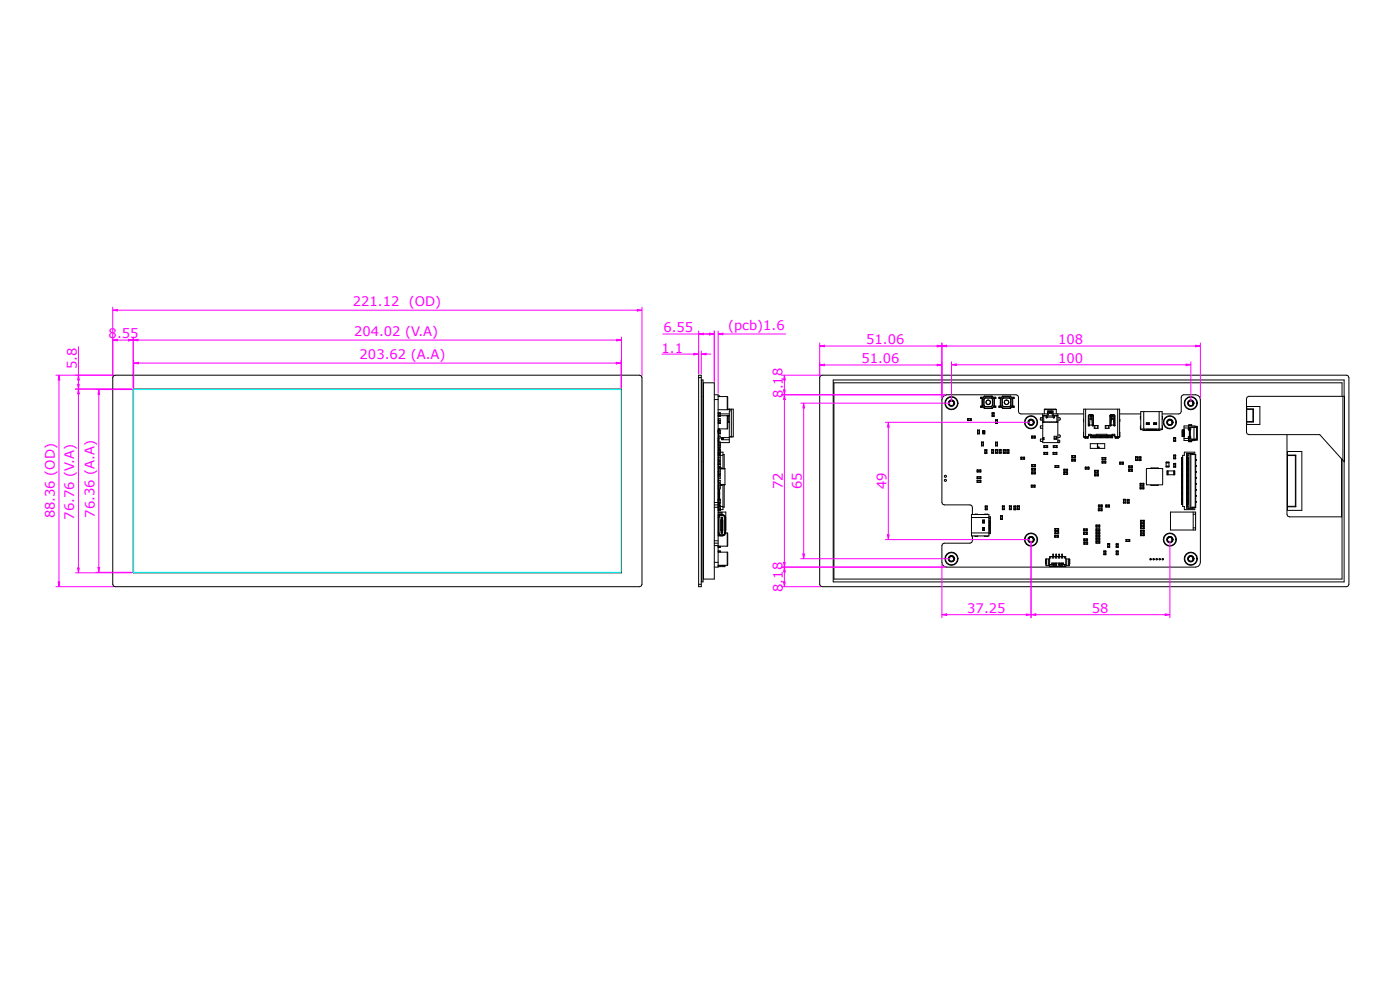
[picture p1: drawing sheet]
<svg xmlns="http://www.w3.org/2000/svg" width="297mm" height="210mm" viewBox="0 0 297 210" stroke-linecap="round" stroke-linejoin="round" font-family="sans-serif">
<defs><g id="words">
<g font-size="2.8" fill="#f0f">
<text x="74.9" y="64.9">221.12</text>
<text x="86.7" y="64.9">(OD)</text>
<text x="23" y="71.8">8.55</text>
<text x="75.1" y="71.3">204.02 (V.A)</text>
<text x="140.7" y="70.5">6.55</text>
<text x="154.4" y="70">(pcb)1.6</text>
<text x="76.3" y="76.1">203.62 (A.A)</text>
<text x="140.4" y="74.8">1.1</text>
<text x="182.7" y="77.1">51.06</text>
<text x="183.8" y="73">51.06</text>
<text x="224.5" y="73">108</text>
<text x="224.5" y="77">100</text>
<text x="16.3" y="78.3" transform="rotate(-90 16.3 78.3)">5.8</text>
<text x="166" y="84.4" transform="rotate(-90 166 84.4)">8.18</text>
<text x="166.1" y="103.8" transform="rotate(-90 166.1 103.8)">72</text>
<text x="170.1" y="103.8" transform="rotate(-90 170.1 103.8)">65</text>
<text x="188.1" y="103.8" transform="rotate(-90 188.1 103.8)">49</text>
<text x="11.6" y="110" transform="rotate(-90 11.6 110)">88.36 (OD)</text>
<text x="15.8" y="110.2" transform="rotate(-90 15.8 110.2)">76.76 (V.A)</text>
<text x="20.1" y="109.8" transform="rotate(-90 20.1 109.8)">76.36 (A.A)</text>
<text x="166" y="125.6" transform="rotate(-90 166 125.6)">8.18</text>
<text x="205.2" y="130">37.25</text>
<text x="231.6" y="130">58</text>
</g>
</g></defs>
<!-- layer: DIM -->
<path d="M28.3 72.1l1-.1v.3zM28.3 71.5v10.7M29.3 72.1h101.5M131.8 71.5v10.7" fill="none" stroke="#f0f" stroke-width=".21"/>
<path d="M28.3 72.1l1-.1v.3z" fill="#f0f"/>
<path d="M130.8 72l1 .1-1 .2z" fill="none" stroke="#f0f" stroke-width=".21"/>
<path d="M130.8 72l1 .1-1 .2z" fill="#f0f"/>
<path d="M16 82.5h11.9M16.6 82.5l.2 1h-.3zM16.6 83.5v37M16 121.5h11.9" fill="none" stroke="#f0f" stroke-width=".21"/>
<path d="M16.6 82.5l.2 1h-.3z" fill="#f0f"/>
<path d="M16.5 120.5h.3l-.2 1z" fill="none" stroke="#f0f" stroke-width=".21"/>
<path d="M16.5 120.5h.3l-.2 1z" fill="#f0f"/>
<path d="M11.9 79.6h12.2M12.5 79.6l.2 1h-.4zM12.5 80.6v42.8M11.9 124.5h12.2" fill="none" stroke="#f0f" stroke-width=".21"/>
<path d="M12.5 79.6l.2 1h-.4z" fill="#f0f"/>
<path d="M12.3 123.4h.4l-.2 1.1z" fill="none" stroke="#f0f" stroke-width=".21"/>
<path d="M12.3 123.4h.4l-.2 1.1z" fill="#f0f"/>
<path d="M23.9 65.8l1-.2v.4zM23.9 65.2v14.6M24.9 65.8h110.3M136.2 65.2v14.6" fill="none" stroke="#f0f" stroke-width=".21"/>
<path d="M23.9 65.8l1-.2v.4z" fill="#f0f"/>
<path d="M135.2 65.6l1 .2-1 .2z" fill="none" stroke="#f0f" stroke-width=".21"/>
<path d="M135.2 65.6l1 .2-1 .2z" fill="#f0f"/>
<path d="M16 79.6h8.1M16.6 79.6l.2 1h-.3zM16.6 73.5v6.1M16 82.5h11.9M16.6 80.6v.9" fill="none" stroke="#f0f" stroke-width=".21"/>
<path d="M16.6 79.6l.2 1h-.3z" fill="#f0f"/>
<path d="M16.5 81.5h.3l-.2 1z" fill="none" stroke="#f0f" stroke-width=".21"/>
<path d="M16.5 81.5h.3l-.2 1z" fill="#f0f"/>
<path d="M23.9 72.1l1-.1v.3zM23.9 71.5v8.3M24.9 72.1h2.3M28.3 71.5v10.7" fill="none" stroke="#f0f" stroke-width=".21"/>
<path d="M23.9 72.1l1-.1v.3z" fill="#f0f"/>
<path d="M27.2 72l1.1 .1-1.1 .2z" fill="none" stroke="#f0f" stroke-width=".21"/>
<path d="M27.2 72l1.1 .1-1.1 .2z" fill="#f0f"/>
<path d="M140.4 75.1h6.8M147.2 74.9l1 .2-1 .2zM148.2 74.5v4.8M148.8 74.5v4.8M149.8 75.1h1" fill="none" stroke="#f0f" stroke-width=".21"/>
<path d="M147.2 74.9l1 .2-1 .2z" fill="#f0f"/>
<path d="M148.8 75.1l1-.2v.4z" fill="none" stroke="#f0f" stroke-width=".21"/>
<path d="M148.8 75.1l1-.2v.4z" fill="#f0f"/>
<!-- layer: 0 -->
<g fill="none" stroke="#000" stroke-width=".21">
<path d="M24.1 79.7l.3-.1h111.3l.3 .1 .2 .4v43.8l-.2 .4-.3 .2h-111.3l-.3-.2-.2-.4v-43.8zM148.2 79.6h.6v44.9h-.6zM174 79.7l.4-.1h111.3l.3 .1 .2 .4v43.8l-.2 .4-.3 .2h-111.3l-.4-.2-.1-.4v-43.8zM28.3 82.5h103.5v39h-103.5zM148.2 80.1h.6M148.8 80.8h.1M148.9 80.6h.2v42.8h-.2zM149.1 97.9h.1M149.1 84.1h.1M149.2 81.2h2.3v41.6h-2.3zM151.5 83.7h.8v25.9M151.5 84.8h.8"/>
<path d="M152.3 95.8h.1M152.3 92.9h.1M152.3 92.3h.1M152.3 91.6h.1M152.3 91.3h.1M152.3 91h.1M152.3 91h2M152.3 87.8h.1M152.3 86.9h2M152.3 84.1h2M152.3 84h.4M152.4 91.5h.1"/>
<path d="M152.4 87.5h.4v.2h-.4M152.4 89.7h.4v.1h-.4M152.4 91.2h.4v.2h-.4M152.4 91.9h.4v.1h-.4M152.4 93.8h.4v.1h-.4M152.4 94.4h.4v.5M152.4 95.3h.4v.2h-.4M152.4 96.5h.4v1.9M152.4 96.5h.1M152.4 96.4h.1M152.4 96.2h.4M152.4 96h.4"/>
<path d="M152.4 96h.1M152.4 95.4h.4M152.4 94.6h.4M152.4 93.5h.1M152.4 91.4h.1M152.4 93.1h.1M152.4 94.1h.1M152.4 88.8h.1M152.4 92.9h.1M152.4 88.8h.4v.4M152.4 99.7h.4M152.4 99.3h.4"/>
<path d="M152.4 98.4h.4M152.4 97h.4M152.4 94.9h.4M152.4 89.2h.4M152.4 99.2h.1M152.4 98.9v.1M152.4 99.3h.1M152.4 99.7h.1M152.4 98.4h.1M152.4 94.9h.1M152.4 97h.1M152.4 97.4h.1"/>
<path d="M152.4 97.8h.1M152.4 89.2h.1M152.4 98.5v.1M152.4 98.2h.1M152.4 96.3v.1M152.4 87.7v.5M152.4 89.2v.5M152.4 91.4v.5M152.4 93.9v.5M152.4 95.5v.5M152.4 91v.2M152.4 92v.5"/>
<path d="M152.4 92.9v.2M152.4 93.6v.2M152.4 92.4l.1 .1M152.5 96.4v.1M152.5 92.4v.1M152.5 93.1l-.1 .5M152.5 93.5l-.1 .1M152.5 93.2l-.1 .1M152.5 92.9v.9M152.6 97.8h.1M152.6 98.4v.1M152.6 91v.1"/>
<path d="M152.6 91v.2h-.2M152.6 91.1h.1M152.7 84l.1 .1M152.7 84v.1M152.7 97.8h.1M152.7 89.2l.1 .6M152.7 98.4v.1M152.8 87.5v.8M152.8 91.2v.8M152.8 93.8v.8M152.8 94.9v.2h-.4M152.8 95.3v.9"/>
<path d="M152.8 96.5v.2h-.4M152.8 95.8v.2M152.8 98.6v2.3h-.4M152.8 95.9h.6v3.5M152.8 98.5l-.4 .1M152.8 92.5h-.4M152.8 87.8h1.9M152.8 96h.1M152.8 92.5h.1M152.8 99.4h1v3.4h-1M152.8 88.2v.1h-.4M152.8 92.5v.4h-.4"/>
<path d="M152.8 96v.4h-.4M152.8 99.3h.4v.1M152.8 99.5h1M152.8 99.2h-.4M152.8 98.9l-.4 .1M152.8 98.2h-.4M152.8 97.8h-.4M152.8 97.4h-.4M152.8 96.6h.6M152.8 96.7h.1M153.1 92.9v.1M153.1 93v.1"/>
<path d="M153.1 93.1l.1 .1M153.2 93.1v.1M153.2 92.9h-.1M153.2 92.9h.3v.3h-.3M153.2 92.9l-.1 .1M153.4 96.4h.2v3M154.3 84.1v2.8M154.3 88.2v2.8zM154.3 86.9h.6M154.4 86.8h1.2v5.9h-.9M154.4 89.5h.3M154.4 88.2h.1"/>
<path d="M154.4 89.5h.1M154.5 88.2v1.3M154.6 88.2h.1M154.6 89.5h.1M154.7 88.2h-.1M154.7 92.8h-1.6v.5h1.6M154.7 88.2h-2.4M154.8 86.8l.1 .1M154.9 86.9v.3h-.2v6.7h-1.9M155.2 86.8v5.9M155.3 92.7h.1M201.2 85.5l.2 .4 .3 .2h.4l.3-.3v-.5l-.3-.4h-.4a.57 .57 0 0 1 .7 .6"/>
<path d="M201.3 85.5a.56 .56 0 0 1 .8-.4l.3 .4M201.3 85.5h-.1M201.3 85.5a.51 .51 0 0 0 .5 .5 .51 .51 0 0 0 .6-.5M201.3 85.5v.1M201.3 85.5h.1M201.3 85.5a.51 .51 0 0 1 .6-.5 .51 .51 0 0 1 .5 .5M202.3 85.4l-.4-.4-.3 .1-.3 .4M202.3 85.4h.1M202.4 85.6l-.1 .1M202.4 85.5v.1M202.4 85.5h.1M205.2 88.8h.9v.4h-.9z"/>
<path d="M205.4 88.8v.4M205.9 88.8v.4M207.3 99.7h.8v.4h-.8zM207.4 91.4h.4v-.2h-.4v.8h.4v-.1h-.4M207.4 91.4v.5M207.4 99.7v.4M207.8 91.2v.8M207.9 99.7v.4M208.1 84.3v.2M208.1 86.1v.3M208.2 93.8h.4v.8h-.4zM208.2 94.4h.4"/>
<path d="M208.2 93.9h.4M208.2 84.3v.2M208.2 86.1v.3M208.3 86.1h-.3v.3h.6M208.3 84.5v1.6M208.3 86.1l.5 .6M208.3 84.5l.1 .1M208.4 84.6v1.5M208.4 86.1h-.1M208.4 86.1l.5 .5M208.5 91.4h.4M208.5 91.4v.5"/>
<path d="M208.6 91.9h-.1M208.6 91.4h-.1M208.6 84.3h-.6v.2h.3M208.7 84.6v1.4M208.7 86l.3 .3M208.8 84.7v1.3M208.8 86h-.1M208.8 86l.2 .2M208.8 84.6l-.1 .1M208.8 84h1.7M208.8 84l-.5 .5M208.8 84l.1 .1"/>
<path d="M208.8 86.7h1.7M208.9 84.1h1.5M208.9 86.6l-.1 .1M208.9 84.1l-.5 .5M208.9 86.6h1.5M208.9 91.4v.6h-.4v-.6M208.9 91.4h.1M208.9 91.4v.5h-.4M208.9 95.4h.4v.8h-.4zM208.9 96h.4M208.9 95.5h.4M209 84.4l-.3 .2"/>
<path d="M209 84.4h1.3M209 86.2v.1M209 84.4l-.2 .3M209 84.4h.1M210.3 84.4l.2 .3M210.3 84.4h.1M210.3 86.2v.1M210.3 84.4l.3 .2M210.4 95.5h.4v-.2h-.4v.8h.4v-.1h-.4M210.4 86.6l.1 .1M210.4 84.1l.5 .5M210.4 95.5v.5"/>
<path d="M210.4 86.6h.1M210.5 84l-.1 .1M210.5 84l.5 .5M210.5 87.5h.4v.8h-.4zM210.5 88.2h.4M210.5 87.7h.4M210.5 86l-.2 .2h-1.3M210.5 84.7v1.3M210.6 86l-.3 .3h-1.3M210.6 84.6l-.1 .1M210.6 84.6v1.4M210.6 86h-.1"/>
<path d="M210.7 84.3h.6v.2h-.3M210.8 95.3v.8M210.9 86.1l-.5 .5M210.9 84.6v1.5M210.9 86.1h.1M211 86.1l-.5 .6M211 84.5l-.1 .1M211 84.5v1.6M211 86.1h.3v.3h-.6M211.1 84.3v.2M211.1 86.1v.3M211.2 84.3v.2"/>
<path d="M211.2 86.1v.3M211.2 95.5h.4v-.2h-.4v.8h.4v-.1h-.4M211.2 93.8h.4v.8h-.4zM211.2 93.9h.4M211.2 94.4h.4M211.2 89v.8M211.2 93.9v.5M211.6 93.9v.5M211.6 95.3v.8M211.6 89.2v.5M211.6 89.2h-.4v-.2h.4v.8h-.4v-.1h.4M212 96h.4"/>
<path d="M212 95.3h.4v.8h-.4zM212 95.5h.4M212 84.3v.2M212 86.1v.3M212.1 84.3v.2M212.1 86.1v.3M212.2 86.1h-.3v.3h.6M212.2 84.5v1.6M212.2 86.1l.5 .6M212.2 84.5l.1 .1M212.3 86.1h-.1M212.3 84.6v1.5"/>
<path d="M212.3 86.1l.5 .5M212.5 84.3h-.6v.2h.3M212.6 84.6v1.4M212.6 86l.2 .3M212.6 86h.1M212.6 84.7v1.3M212.6 86l.3 .2M212.6 84.6v.1M212.7 84h1.6M212.7 84l-.5 .5M212.7 84l.1 .1M212.7 86.7h1.6"/>
<path d="M212.8 84.1h1.5M212.8 84.1l-.5 .5M212.8 86.6l-.1 .1M212.8 86.6h1.5M212.8 86.3h1.4M212.8 96h.4M212.8 95.5h.4M212.8 95.4h.4v.8h-.4zM212.9 86.2l-.1 .1M212.9 84.4h-.1M212.9 86.2h1.3M212.9 95.5v.5"/>
<path d="M213.2 95.5v.5M213.6 96h.4M213.6 95.5h.4M213.6 95.4h.4v.8h-.4zM214.2 84.4h-1.3l-.3 .3M214.2 84.4l.2 .3M214.2 84.4h-1.4l-.2 .2M214.2 84.4h.1M214.2 86.2v.1M214.2 84.4l.3 .2M214.3 86.6v.1M214.3 84.1l.4 .5"/>
<path d="M214.3 86.6h.1M214.3 84v.1M214.3 84l.5 .5M214.4 86l-.2 .2M214.4 84.7v1.3M214.5 86l-.3 .3M214.5 84.6l-.1 .1M214.5 84.6v1.4M214.5 86h-.1M214.6 84.3h.6v.2h-.4M214.7 86.1l-.4 .5M214.7 84.6v1.5"/>
<path d="M214.7 86.1h.1M214.8 86.1h-.1M214.8 86.1l-.5 .6M214.8 84.5l-.1 .1M214.8 84.5v1.6M214.8 86.1h.4v.3h-.6M214.9 84.3v.2M214.9 86.1v.3M215 84.3v.2M215 86.1v.3M216.5 97h.9v.4h-.9zM216.7 97v.4"/>
<path d="M217.2 97v.4M218.2 89.6h.1M218.2 89.5v.1M218.2 89.5a.51 .51 0 0 0 .5 .6 .51 .51 0 0 0 .5-.5M218.2 89.5a.51 .51 0 0 1 .6-.4 .51 .51 0 0 1 .4 .5M218.3 89.2l.2-.2a.53 .53 0 0 1 .7 .6 .57 .57 0 0 0-.7-.6h.5l.3 .3v.5l-.3 .4h-.5l-.3-.3-.1-.3zM218.8 92.5h.8M218.8 99.3h.9v.4h-.9zM218.8 98.5h.9v.4l-.9 .1zM219 92.9v-.4h-.2v.4h.8v-.4h-.1v.4M219 92.9h.5M219 98.5v.5"/>
<path d="M219 99.3v.4M219 98.9h.5M219 98.6h.5M219.2 89.5l-.4-.4h-.3l-.3 .4M219.2 89.5h.1M219.2 89.6v.2M219.2 89.6h.1M219.5 98.5v.5M219.5 99.3v.4M221.1 88.6v.5M221.2 88.6h-.5v.4l.5 .1M221.2 87.8h-4.6l-.4-.1-.1-.4v-3.1l-.2-.3-.3-.2h-14.8l-.7 .3-.3 .8v21.8l.2 .3 .3 .2h5.5l.3 .1 .2 .4v1.5"/>
<path d="M221.2 93.1l-.5 .1v.4h.5M221.2 90.3l-.5 .1v.4h.5M221.2 92.8h.3v.5h-.3M221.3 88.2h.1M221.3 89.5h.1M221.4 88.2v1.3M221.4 96h.9M221.4 94.5h.9v.4h-.9zM221.5 92.9l-.2 .1 .2 .2M221.5 88.2h.1M221.5 89.5h.1M221.5 86.9h2.6"/>
<path d="M221.5 86.9v.9M221.6 96.4v-.4h-.2v.4l.9-.1v-.3h-.2v.4M221.6 94.5v.4M221.6 96.3h.5M222.1 88.2h-.9M222.1 94.5v.4M222.2 88.5h1.2M222.3 88.2h1M222.4 87.2l-.5 1.4h.2M222.5 87.7h.6M222.5 87.2l-.1 .1M222.6 87.4l-.5 1.3-.2-.2v-.3"/>
<path d="M222.6 87.5h.5M222.8 87.4h.1M222.8 87.4l-.2 .1M222.8 87.3l.2 .1 .5 1.3 .2-.2v-.3M222.8 87.3l-.2 .1M222.8 87.3v.1M222.8 87.4h.2M223 87.4v.1M223.1 87.5h-.1M223.1 87.2l.1 .1M223.2 87.2l.5 1.4h-.2l.1-.1M223.4 96h.8"/>
<path d="M223.4 94.5h.9v.4h-.9zM223.5 88.6h.1M223.5 88.2h.9v1.3h-3.2M223.5 96.4v-.4h-.1v.4l.8-.1v-.3h-.1v.4M223.5 96.3h.6M223.6 88.6h-.1M223.6 88.6h.1M223.6 94.5v.4M223.6 92.5h.6v.7h-.6zM223.7 93.1h.1M223.7 93.1v-.2l.1 .2M223.8 98.8h.8"/>
<path d="M224 99.2v-.4h-.2v.4h.8v-.4h-.1v.4M224 99.1h.5M224 93.1h.2M224.1 86.9v.9M224.1 94.5v.4M224.1 88.2h.1M224.1 89.5h.1M224.2 92.8h-.2v.3M224.2 88.2v1.3M224.3 89.5h.1M224.3 88.2h.1M224.4 92.3l.5 .1v.3l-.5 .1"/>
<path d="M224.4 93.4l.4 .1v.4h-.3M224.4 88.2v-.4h-1v-.6h-1.2v.6h-1v6.1h3.2M224.4 89.5v4.4M224.4 93.8l.1 .1M224.4 93.9h.1M224.4 87.8h5.5M224.4 88.6l.5 .1v.4h-.5M225.7 99.9h.8M225.8 99.5v.4h-.1v-.4l.8 .1v.3h-.2v-.4M227.3 97.4h.9v.4h-.9zM227.4 96.7h.8M227.5 97.4v.4"/>
<path d="M227.5 97.8h.5M227.5 97.4h.5M227.5 97h.5M227.5 97.1v-.4h-.1v.4l.8-.1v-.3h-.2v.4M228 97.4v.4M229.9 91.7l-.1 .9 .3 .2 .1-.1M229.9 88.9v.5M230.2 92.7v.3M230.2 99.1h.8M230.3 86.8v5.9M230.3 92.8h.4M230.3 92.8l-.1 .2"/>
<path d="M230.3 92.7v.1M230.4 99.5v-.4h-.2v.4h.8v-.4h-.1v.4M230.7 92.7v.3M230.9 90.2l.1 .2 .1-.2M230.9 90.2v-2l.2-.2h.6l.3 .2v2M230.9 90.2h.2M230.9 90.3h.2M230.9 92.6l-.1 .4h-.6M230.9 92.4h5.6M230.9 92.3h5.6M231 90.2h.8M231.2 88.9h.4"/>
<path d="M231.2 88.7h.4M231.3 88.4h.3M231.3 88.3l-.2 1.9M231.3 88.3h.3M231.3 94.1h3.1v1h-3.1zM231.3 88h-.2l-.1 .3v1.9M231.3 88v.3M231.3 88.1h.2M231.4 92.4v.5l.1-.5M231.5 88v.3M231.5 88h.3v2.2M231.6 88.3l.1 1.9"/>
<path d="M231.6 92.4v.5l.1-.5M231.7 90.2l.1 .2 .2-.2M231.7 90.2h.3M231.7 90.3h.2M231.8 88.3h.2M231.8 88.1h.1M231.9 92.4v.5l.1-.5M232 90.2v.1M232.1 90.3h.8v.6h-.8zM232.1 92.4v.5l.1-.5M232.3 90.3v.6M232.3 99.8v.4h-.1v-.4h.8v.4h-.2v-.4"/>
<path d="M232.3 99.8h.5M232.4 92.4v.5l.1-.5M232.6 92.4v.5l.1-.5M232.8 90.3v.6M232.8 94.1v1M232.9 92.4v.5l.1-.5M233.1 92.4v.5l.2-.5M233.4 92.4v.5l.1-.5M233.7 92.4v.5l.1-.5M233.8 97.8h.8v.4h-.8zM233.8 97h.8v.4h-.8zM233.9 92.4v.5l.1-.5"/>
<path d="M233.9 97.8v.4M233.9 98.2h.5M233.9 97.8h.5M233.9 97v.4M234.2 92.4v.5l.1-.5M234.4 92.4v.5l.1-.5M234.4 97.8v.4M234.4 97v.4M234.5 90.3h.8v.6h-.8zM234.6 90.3v.6M234.7 92.4v.5l.1-.5M234.9 92.4v.5l.1-.5"/>
<path d="M235.1 90.3v.6M235.2 92.4v.5l.1-.5M235.4 92.4v.5l.1-.5M235.4 90.2l.2 .2 .1-.2M235.4 90.2v-2l.3-.2h.6l.2 .2v2M235.4 88.3h.2M235.5 90.3h.2M235.6 90.2h.9M235.6 88.1h-.1M235.7 92.4v.5l.1-.5M235.7 90.2l-.2 .1M235.8 88.9v-.6h.3l.2 1.9"/>
<path d="M235.8 88.9l-.1 1.3M235.8 88.9h.4M235.8 88.7h.4M235.8 88.4h.4M235.9 88h-.3v2.2M235.9 88v.3M235.9 88.1h.2M235.9 92.4v.5l.1-.5M236.1 88v.3M236.1 88h.2l.2 .3v1.9M236.3 90.2l.1 .2 .1-.2M236.3 90.2h.2"/>
<path d="M236.3 90.3h.2M236.5 92.1h-.5l-.2 .2h-.9l-.1-.2-3.2 .2-.2-.2h-.4l-.1 .6h-1v-5.9h7.6v5.9h-1M236.5 92.2v.5M236.5 92.1v.1M236.6 92.6l-.1 .1M236.6 92.7v.3h.6M236.7 92.8h.4M236.7 92.7v.3M237.1 92.7v.1M237.1 92.8l.1 .2M237.1 86.8v5.9M237.2 92.7v.3"/>
<path d="M237.5 98h.8v.4h-.8zM237.5 91.7l.1 .9-.1 .2-.3-.1M237.5 88.9v.5M237.5 87.8h4.5M237.7 98v.4M238.2 98v.4M239.4 99.9h.8M239.4 98.8h.8v.4h-.8zM239.6 99.5v.5h-.2v-.5l.8 .1v.4h-.1v-.5M239.6 99.6h.5M239.6 98.8v.4M240.1 98.8v.4"/>
<path d="M240.9 97h.4v-.1h-.4v.8h.4v-.2h-.4M240.9 97v.5M241.3 96.9v.8M241.6 97h.4v-.1h-.4v.8h.4v-.2h-.4M242 88.3v.6M242 90.3l-.1 .7 .2 .2 .1-.2M242 87.3h4.5v3.7h-4.5zM242 96.9v.8M242.5 91v.3h.3v-.3M242.6 87.3v3.7M242.9 91v.3h.3v-.3M243.2 90v.1"/>
<path d="M243.2 89.7h.1M243.3 91v.3h.2v-.3M243.3 89.7l-.1 .2M243.4 89.7l.1 .2 .1-.2M243.6 91v.3h.1v-.3M243.7 89.7v.1M243.7 89.8v.1M243.7 89.7v.3h-.5M243.7 89.7h-.5v.3M243.8 89.7h-.6v.4M243.8 89.7h-.1M243.8 89.7v.4h-.6"/>
<path d="M243.8 90l-.1 .1M243.8 91v.3h.2v-.3M244.1 91v.3h.1v-.3M244.2 99.4v-.1h1.5v.1M244.3 91v.3h.2v-.3M244.6 91v.3h.1v-.3M244.8 90v.1M244.8 89.7h.1M244.8 91v.3h.2v-.3M244.9 89.7l-.1 .2M245 89.7v.2l.1-.2M245.1 91v.3h.1v-.3"/>
<path d="M245.2 89.7l.1 .2M245.3 89.7v.3h-.5M245.3 89.7h-.5v.3M245.4 91v.3h.3v-.3M245.4 89.7h-.6v.4M245.4 89.7h-.1M245.4 89.7v.4h-.6M245.4 90l-.1 .1M245.8 91v.3h.3v-.3M245.9 87.3v3.7M246.5 87.8h3.6l.3-.1 .2-.4v-3.1l.1-.3 .4-.2h2.5l.5 .2 .4 .3 .2 .6v34.5l-.2 .5-.4 .4-.5 .1h-52.8l-.5-.1-.3-.4-.2-.5v-3.6l.2-.3 .3-.2h5.5l.3-.1 .2-.4v-1M246.5 90.3l.1 .7-.1 .2-.2-.2"/>
<path d="M246.5 88.3v.6M246.6 99.4h-3.3l-.1 3.4M246.7 99.5v3.3h-3.4M246.7 99.4l-.1 .1M247.4 98h.6v1h-.6zM247.4 98.9h.6M247.4 98.2h.6M247.4 98h.6M247.6 99.9h1.6v.8h-1.6zM247.6 99.9v.8M247.7 89.6h.1M247.7 89.5v.1"/>
<path d="M247.7 89.5a.51 .51 0 0 0 .4 .6 .51 .51 0 0 0 .6-.5M247.7 89.5a.51 .51 0 0 1 .5-.4 .51 .51 0 0 1 .5 .5M247.7 89.2l.3-.2a.53 .53 0 0 1 .7 .6 .57 .57 0 0 0-.7-.6h.4l.4 .3v.5l-.4 .4h-.4l-.3-.3-.1-.3zM247.8 99.9v.8M248.7 89.5l-.4-.4h-.4l-.2 .4M248.7 89.5h.1M248.7 89.6l-.1 .2M248.7 89.6h.1M249 98.4h.4v-.1h-.4v.8h.4v-.1h-.4M249 96.7h.4v-.2h-.4v.8h.4v-.1h-.4M249 93h.4v-.2h-.4v.8h.4v-.1h-.4M249 99.9v.8"/>
<path d="M249 93v.5M249 96.7v.5M249 98.4v.6M249.2 99.9v.8M249.4 92.8v.8M249.4 96.5v.8M249.4 98.3v.8M250.7 97v.1M250.7 97.3h.1M250.7 97.5v.1M250.7 97.8v.1M250.7 98v.1"/>
<path d="M250.7 98.3v.1M250.7 98.6h.1M250.7 98.8v.1M250.7 99.1h.1M250.7 99.3v.1M250.7 99.6h.1M250.7 99.8v.1M250.9 99.3l-.3 .1 .3-.1M250.9 98.6h-.3h.3M250.9 97.8l-.3 .1 .3-.1M250.9 97l-.3 .1 .3-.1M250.9 99.8l-.3 .1 .3-.1"/>
<path d="M250.9 99.6h-.3h.3M250.9 99.1h-.3h.3M250.9 98.8l-.3 .1 .3-.1M250.9 98.3l-.3 .1 .3-.1M250.9 98l-.3 .1 .3-.1M250.9 97.5l-.3 .1 .3-.1M250.9 97.3h-.3h.3M250.9 91.2v.1M250.9 91.5v.1M250.9 91.7v.1M250.9 92v.1M250.9 92.2v.1"/>
<path d="M250.9 92.5v.1M251 91.2v.1M251 91.5v.1M251 91.7v.1M251 92v.1M251 92.2v.1M251 92.5v.1M251.1 91.2v.1M251.1 91.5v.1M251.1 91.7v.1M251.1 92v.1M251.1 92.2v.1"/>
<path d="M251.1 92.5v.1M251.1 91.2l-.3 .1h.5v.2l-.5 .1h.5v.1l-.5 .1h.5v.2l-.5 .1h.5v.1l-.5 .1h.5v.2l-.5 .1h.5M251.1 91.2h.2M251.2 93h.9v.4M251.3 92.6l-.1 .8h2.3v-.3M251.3 91.2v1.4M251.7 99.3h.4l-.4 .1M251.7 98.6h.4h-.4M251.7 97.8h.4l-.4 .1M251.7 97h.4l-.4 .1M251.7 96.5h.3M251.7 99.8h.4l-.4 .1"/>
<path d="M251.7 99.6h.4h-.4M251.7 99.1h.4h-.4M251.7 98.8h.4l-.4 .1M251.7 98.3h.4l-.4 .1M251.7 98h.4l-.4 .1M251.7 97.5h.4l-.4 .1M251.7 97.3h.4h-.4M252 96.8h-.3M252 97.1v.2M252 97.3v.2M252 97.6v.2M252 97.9v.1"/>
<path d="M252 98.1v.2M252 98.4v.2M252 98.6v.2M252 98.9v.2M252 99.1v.2M252 99.4v.2M252 99.6v.2M252 99.9v.2M252 85.5l.1 .4 .3 .2h.5l.3-.3v-.5l-.3-.4h-.5a.57 .57 0 0 1 .7 .6M252 85.5a.56 .56 0 0 1 .9-.4l.2 .4M252 85.5h.1M252 96.7h.1"/>
<path d="M252 97v.1M252 97.3h.1M252 97.5v.1M252 97.8v.1M252 98v.1M252 98.3v.1M252 98.6h.1M252 98.8v.1M252 99.1h.1M252 99.3v.1M252 99.6h.1M252 99.8v.1"/>
<path d="M252 96.7v.3M252 96.2v.5M252.1 92.8h.1M252.1 90.8v.4h.4M252.1 91h.1M252.1 91.1h.1M252.1 85.5a.51 .51 0 0 0 .5 .5 .51 .51 0 0 0 .5-.5M252.1 85.5v.1M252.1 85.5h.1M252.1 85.5a.51 .51 0 0 1 .6-.5 .51 .51 0 0 1 .4 .5M252.1 90.7h1.6v-.2h.3v2.8h-.3v-.2h-1.6M252.1 90.4v.4h-.9"/>
<path d="M252.2 93.1v-.5h.4v.5M252.2 90.7v.5h.4v-.5M252.2 93.6h.6M252.2 93.4v.3h.6v-.3M252.2 90.2h.6M252.2 90.4v-.3h.6v.3M252.3 91.2v1.4M252.3 90.7v.5M252.3 92.6v.5M252.4 92.5h.1M252.4 91.6h.1M252.4 91.5h.1"/>
<path d="M252.4 91.3h.1M252.4 92.3h.1M252.4 92.2h.1M252.4 92.1h.1M252.4 92h.1M252.4 91.8h.1M252.4 91.7h.1M252.4 91.2v1.4M252.4 96.4h1.3v11.2h-1.3zM252.5 92.6h-.4v.4M252.5 91.2v1.4M252.5 90.7v.5"/>
<path d="M252.5 92.6v.5M252.6 96.4v11.2M252.8 93.1l.7 .1M253 96.2v.2M253.1 85.4l-.4-.4-.3 .1-.3 .4M253.1 85.4h.1M253.1 85.6v.1M253.1 85.5v.1M253.1 85.5h.1M253.2 96.4v-.2h-1.5v11.6h1.5v-.2M253.3 90.7v2.4M253.5 96.4v-.5h-2.2v.7h-.4v10.8h.4v.7h2.2v-.5h.2"/>
<path d="M253.5 90.6l-.7 .1M253.5 90.7v-.3h-2.3l.1 .8M253.6 96.4v11.2M253.7 98.8h.1l-.1 .1M253.7 97.5h.1l-.1 .1M253.8 97.5v.1M253.8 98.8v.1M253.8 90.5v2.8M264.5 86.7h1.4v2.8h-1.4M264.5 86.2h2.8v3.8h-2.8zM264.5 86.8h1.3v2.6h-1.3M264.6 84.2l.3-.1h20.3v13.8l-5.2-5.7h-15.1l-.3-.2-.2-.3v-7.1z"/>
<path d="M273 92.2v16.9l.2 .4 .3 .1h11.1v-12.3M273.1 95.8h3.1v12.5h-3.1zM273.1 96.6h1.7v10.8h-1.7M273.1 96.5h1.8v11h-1.8M284.7 84.1v-2.9h-107.8v41.6h107.8v-25.4M284.9 84.1v13.6M285.1 84.1v-3.5h-108.3v42.8h108.3v-25.5M151.5 119.3h.8M151.5 115.7h.8M151.5 115.2h.8M151.5 114.7h.8M151.5 107.6h.9"/>
<path d="M151.5 107.1h.8M151.5 106.6h.8M152.3 109.1h1l.5 .2 .1 .5M152.3 113.2v7.1h-.8M152.3 119.9h2M152.3 117.1h2M152.3 115.9h2M152.3 113.5h.2M152.3 109.3h.2M152.3 108.7h.9M152.3 108.6h1.7l-.1 4.4M152.3 108.3h.1"/>
<path d="M152.3 102.2h.1M152.3 100.1h.5M152.4 102.9h.1M152.4 106.9h.3l-.3 .1M152.4 106.7h.1M152.4 106.5h.1M152.4 106.4h.1M152.4 106.2h.1M152.4 105.9h.4v.2h-.4M152.4 106h.1M152.4 105.7h.3h-.3M152.4 105.4h.3l-.3 .1"/>
<path d="M152.4 105.2h.3h-.3M152.4 104.9h.3l-.3 .1M152.4 104.6h.3l-.3 .1M152.4 104.4h.3l-.3 .1M152.4 104.1h.3l-.3 .1M152.4 103.9h.3h-.3M152.4 116.9h.4v.1h-.4M152.4 115.9h.4v.2h-.4M152.4 116.1h.4M152.4 108.1h.4M152.4 108h.4M152.4 107.9h.1"/>
<path d="M152.4 107.5h.1M152.4 107.3h.4M152.4 106.6h.4v.1h-.4M152.4 106.7h.4M152.4 100.1h.1M152.4 107.1h.4v.4M152.4 102.5h.4v1.2h-.4M152.4 101.1l.4 .1v.3h-.4M152.4 100.6h.4M152.4 107.1v.1M152.4 103.7h.1M152.4 100.9h.1"/>
<path d="M152.4 102.3h.1M152.4 103.3h.1M152.4 101.1v.1M152.4 102.5h.1M152.4 100.5h.1M152.4 113l.2 .4 .4 .2M152.4 113h.1M152.4 109.8h.1M152.4 109.8v3.2M152.4 106.1v.5M152.4 107.5v.5M152.4 115.9h.1"/>
<path d="M152.4 117v.1M152.4 103.7v.2M152.4 103.9v.2M152.4 104.2v.2M152.4 104.5v.1M152.4 104.7v.2M152.4 105v.2M152.4 105.2v.2M152.4 105.5v.2M152.4 105.7v.2M152.4 106.7v.2M152.4 107v.1"/>
<path d="M152.5 119.9h1.1M152.5 113l.1 .4 .4 .1M152.5 109.8v3.2M152.6 103.9h.1M152.6 104.1v.1M152.6 104.4v.1M152.6 104.6v.1M152.6 104.9v.1M152.6 105.2h.1M152.6 105.4v.1M152.6 105.7h.1M152.6 106.9v.1"/>
<path d="M152.6 109.4a.74 .74 0 0 1 1.2 .4v3.2a.69 .69 0 0 1-.7 .6 .69 .69 0 0 1-.6-.6v-3.2zM152.7 103.9h.1M152.7 104.1v.1M152.7 104.4v.1M152.7 104.6v.1M152.7 104.9v.1M152.7 105.2h.1M152.7 105.4v.1M152.7 105.7h.1M152.7 106.9v.1M152.7 119.9v.1M152.7 115.9l.1 .2"/>
<path d="M152.8 101.9h-.4M152.8 105.9v.8M152.8 107.3v.8M152.8 116.9v.2M152.8 107.9h.1M152.8 107.9v.4h-.4M152.8 108.3h.1M152.8 103.3h-.4M152.8 102.8h1M152.8 101.9v.4h-.4M152.8 100.5h-.4M152.8 101.9h.1"/>
<path d="M152.8 102.9h.1M152.8 100.1h.1M152.9 112.5h.1M152.9 112.4h.1M152.9 112.2h.1M152.9 112.1h.1M152.9 112h.1M152.9 111.8h.1M152.9 111.7h.1M152.9 111.6h.1M152.9 111.5h.1M152.9 111.3h.1"/>
<path d="M152.9 111.2h.1M152.9 111.1h.1M152.9 111h.1M152.9 110.8h.1M152.9 110.7h.1M152.9 110.6h.1M152.9 110.5h.1M152.9 110.3h.1M153 109.1l-.5 .2-.2 .5v3.2l.2 .5 .5 .2M153 109.2l-.4 .2-.2 .4M153 109.3l-.4 .2-.1 .3M153 113.6h.3"/>
<path d="M153 113.5h.3M153 109.3h.3M153 109.2h.3M153 109.2v.1M153 113.5v.1M153 112.6h.1M153 110.2v.1M153.1 112.3l.1 .8zM153.1 109.8h-.1v3.3h.1M153.1 112.6h.1M153.1 109.7l.1 .8zM153.2 108.6v.4h-.9"/>
<path d="M153.2 109.8h.1v3.3h-.1M153.2 102.8v.2l-.8-.1M153.2 119.9v.1M153.3 110.3l-.1 2.3M153.3 110.3h-.3v2.3M153.3 112.5h.1M153.3 112.4h.1M153.3 112.2h.1M153.3 112.1h.1M153.3 112h.1M153.3 111.8h.1M153.3 111.7h.1"/>
<path d="M153.3 111.6h.1M153.3 111.5h.1M153.3 111.3h.1M153.3 111.2h.1M153.3 111.1h.1M153.3 111h.1M153.3 110.8h.1M153.3 110.7h.1M153.3 110.6h.1M153.3 110.5h.1M153.3 110.3h.1M153.3 112.6h.1"/>
<path d="M153.3 110.2v.1M153.3 109.2l.4 .2 .2 .4M153.3 109.3l.3 .2 .1 .3M153.3 109.2v.1M153.3 113.5v.1M153.4 102.8v5.3h-.6M153.4 107.4l-1 .1M153.4 119.9v.1M153.6 102.8v4.8h-.2M153.7 113l-.1 .4-.3 .1M153.7 113h.2M153.7 109.8h.2"/>
<path d="M153.7 109.8v3.2M153.8 119.9v.3h-1.5M153.9 113l-.2 .4-.4 .2M153.9 109.8v3.2M153.9 113l-.1 .5-.5 .2h-1M153.9 113.1h.4M153.9 112.4h.1M154.3 117.1v2.8M154.3 113.1v2.8M201.3 118.5a.51 .51 0 0 0 .5 .5 .51 .51 0 0 0 .6-.5M201.3 118.5v.1M201.3 118.5h.1"/>
<path d="M201.3 118.5a.51 .51 0 0 1 .6-.5 .51 .51 0 0 1 .5 .5M201.4 118.2l.3-.2a.53 .53 0 0 1 .7 .5 .57 .57 0 0 0-.7-.6h.4l.3 .4v.5l-.3 .3h-.4l-.3-.2-.2-.4zM202.3 118.4l-.4-.4-.3 .1-.3 .4M202.3 118.4h.1M202.4 118.5l-.1 .2M202.4 118.5h.1M206.1 109.1h3.7v4.6h-3.7zM206.1 113h3.7M206.1 109.8h3.7M206.8 109.1h.6M207.3 101.9h.8M207.3 101.5h.8"/>
<path d="M207.4 102.3v-.4h-.1v.4h.8v-.4h-.2v.4M207.4 101.1v.4h-.1v-.4l.8 .1v.3h-.2v-.4M207.4 102.3h.5M207.4 101.2h.5M207.4 113.7h-.6M208.5 112.1l.2 .1h-.2M208.5 112.4l.2 .1M208.5 110.6l.2 .1h-.2M208.5 110.8h.1M208.5 111.9h.1M208.5 110.3v.1M208.5 110.9h.1"/>
<path d="M208.5 112.5h.1M208.7 110.4l-.2 .1M208.7 111.9l-.2 .1M208.7 110.8l-.1 .1M208.8 111.9v.6h-.3M208.8 110.4h-.3v.5M208.8 111.9h-.3v.6M208.8 110.4v.5h-.3M208.8 109.1h.8M208.8 110.3h-.3v.6M208.8 110.3v.6h-.3M208.8 112.5h.1"/>
<path d="M208.8 110.9h.1M208.8 110.3v.1M208.8 111.9h.1M209 107.5h.4v-.2h-.4v.8h.4v-.1h-.4M209 107.5v.5M209.4 107.3v.8M209.6 113.7h-.8M209.8 112.5h.3v.3h-.3M209.8 112.2h.3v.2h-.3M209.8 112h.3v.1h-.3M209.8 111.7h.3v.2h-.3M209.8 111.5h.3v.1h-.3"/>
<path d="M209.8 111.2h.3v.2h-.3M209.8 110.7h.3v.2h-.3M209.8 110.4h.3v.2h-.3M209.8 110h.3v.3h-.3M209.8 109.6h.3v.3h-.3M209.8 111h.3v.1h-.3M209.8 112.9h.3v.3h-.3M212.2 109.4h.4v.8h-.4zM212.2 110h.4M212.2 109.5h.4M212.7 107.3v.8M213 107.5v.5"/>
<path d="M213 107.5h-.4v-.2h.4v.8h-.4v-.1h.4M214.1 107.3v.8M214.5 107.5h-.4v-.2h.4v.8h-.4v-.1h.4M215.1 107.3h.4v.8h-.4zM215.1 108h.4M215.1 107.5h.4M215.8 107.3v.8M216.2 107.4h-.4v-.1h.4v.8h-.4v-.2h.4M218.2 114.4a.51 .51 0 0 0 .5 .6 .51 .51 0 0 0 .5-.5M218.2 114.4v.1M218.2 114.4h.1M218.2 114.4a.51 .51 0 0 1 .6-.4 .51 .51 0 0 1 .4 .5"/>
<path d="M218.3 114.1l.2-.2a.53 .53 0 0 1 .7 .6 .57 .57 0 0 0-.7-.6h.5l.3 .3v.5l-.3 .3-.5 .1-.3-.3-.1-.3zM218.8 102.9h.8v.4h-.8zM218.8 100.1h.9v.4h-.9zM218.9 102.9v.4M219 100.1v.4M219.2 114.4l-.4-.4h-.3l-.3 .4M219.2 114.4h.1M219.2 114.5v.2M219.2 114.5h.1M219.4 102.9v.4M219.5 100.1v.4M221.9 118.6v1.4h.8"/>
<path d="M221.9 118.6h.8M221.9 118.6v1.1M222.1 118.6v1.4M222.5 118.6v1.4M222.7 119.7h.4v-.3h2.5v.3h.5M222.9 118.1v.3h-.2M223 119.7v.4M223.3 118.1v.3h.3v-.3M223.3 119.7l.1 .2 .1-.2M223.3 119.7h.2M223.3 119.4v.3M223.3 117.7h.2"/>
<path d="M223.3 118.1v-.5h.2v.5M223.5 119.5h.2v.7h-1v-2.1h3.4v2.1h-1v-.7h.1M223.5 119.4v.3M223.7 113.5h.8v.4h-.8zM223.8 112.1h.8v.4h-.8zM223.8 112.8h.8M223.9 113.5v.4M223.9 112.1v.4M223.9 113.2h.5M223.9 113.2v-.4h-.1v.4h.8v-.4h-.2v.4M223.9 118.1v.3h.3v-.3M224 119.5h-.2v.7h1.1v-.7h-.1"/>
<path d="M224 119.7v.2l.2-.2M224 119.7h.2M224 119.4v.3M224 117.7h.1M224 118.1v-.5h.1v.5M224.2 119.4v.3M224.4 113.5v.4M224.4 112.1v.4M224.6 118.1v.3h.2v-.3M224.6 119.7v.2l.2-.2M224.6 119.7h.2M224.6 119.4v.3"/>
<path d="M224.6 117.7h.2M224.6 118.1v-.5h.2v.5M224.8 119.4v.3M225.2 118.1v.3h.3v-.3M225.2 119.7l.1 .2 .1-.2M225.2 119.7h.2M225.2 119.4v.3M225.2 117.7h.2M225.2 118.1v-.5h.2v.5M225.4 119.4v.3M225.7 100.6h.8M225.8 119.7v.4"/>
<path d="M225.8 100.2v.4h-.1v-.4l.8 .1v.3h-.2v-.4M225.8 100.3h.5M225.8 118.1v.3h.3M226.1 118.6h.8M226.3 118.6v1.4M226.7 118.6v1.4M226.9 118.6v1.4h-.8M226.9 118.6v1.1M229.9 112.2h.8v.4h-.8zM229.9 113h.8M229.9 114.3h.8v.4h-.8zM229.9 115h.8v.4h-.8z"/>
<path d="M230 112.2v.4M230 113.3v-.4h-.1v.4h.8v-.4h-.2v.4M230.1 114.3v.4M230.1 115v.4M230.5 112.2v.4M230.6 114.3v.4M230.6 115v.4M232.2 100.2h.8M232.2 100.5h.8M232.4 100.9v-.4h-.2v.4h.8v-.4h-.1v.4M232.5 111.4h.8M232.5 112.2h.8"/>
<path d="M232.5 114.8h.8v.4h-.8zM232.5 114.2h.8M232.5 113.9h.8M232.5 112.8h.8v.4h-.8zM232.7 111.8h.5M232.7 111.8v-.4h-.2v.4h.8v-.4h-.1v.4M232.7 113.5h.5M232.7 113.5v.4h-.2v-.4h.8v.4h-.1v-.4M232.7 112.6v-.4h-.2v.4h.8v-.4h-.1v.4M232.7 112.6h.5M232.7 114.6v-.5h-.2v.5l.8-.1v-.4h-.1v.5M232.7 114.5h.5"/>
<path d="M232.7 112.8v.4M232.7 114.8v.4M233 108.3h.8M233 107.5h.8M233.1 107.9v.4h-.1v-.4h.8v.4h-.1v-.4M233.1 108h.6M233.2 112.8v.4M233.2 114.8v.4M233.2 107.1v.4h-.2v-.4l.8 .1v.3h-.1v-.4M233.2 107.2h.5M234.2 117h.4M234.2 116.9h.4v.8h-.4z"/>
<path d="M234.2 117.5h.4M234.6 107.5h.8M234.7 107.1v.4h-.1v-.4h.8v.4h-.2v-.4M234.7 107.2h.5M235 115.4h.4v-.1h-.4v.8h.4v-.2h-.4M235 115.4v.5M235.4 115.3v.8M236.8 117h.4M236.8 116.9h.4v.8h-.4zM236.8 115.3h.4v.8h-.4zM236.8 117.5h.4M236.8 116h.4"/>
<path d="M236.8 115.5h.4M238.3 105.9h.4v.8h-.4zM238.3 106.6h.4M238.3 106.1h.4M238.9 114.5h.8v.3l-.8 .1zM239 114.8h.5M239 114.5h.5M239 114.5v.4M239.1 105.9h.4v.8h-.4zM239.1 106.6h.4M239.1 106.1h.4M239.5 114.5v.4"/>
<path d="M241.9 103.3h.8M241.9 102.9h.8M241.9 113.6h.9M241.9 112.5h.9v.4h-.9zM241.9 111.7h.9v.4h-.9zM241.9 110.8h.9M241.9 111.4h.9M242 103.7v-.4h-.1v.4h.8v-.4h-.2v.4M242 102.5v.4h-.1v-.4h.8v.4h-.2v-.4M242 102.6h.5M242.1 113.2v.4h-.2v-.4h.9v.4h-.2v-.4M242.1 111.1v.4h-.2v-.4h.9v.4h-.2v-.4"/>
<path d="M242.1 110.4v.4h-.2v-.4h.9v.4h-.2v-.4M242.1 110.4h.5M242.1 111.7v.4M242.1 112.5v.4M242.6 111.7v.4M242.6 112.5v.4M243.3 102.8h-.1M244.2 102.8v.2h1.5v-.2M247.7 114.4a.51 .51 0 0 0 .5 .6 .51 .51 0 0 0 .5-.5M247.7 114.4v.1M247.7 114.4h.1M247.7 114.4a.51 .51 0 0 1 .5-.4 .51 .51 0 0 1 .5 .5"/>
<path d="M247.7 114.1l.3-.2a.53 .53 0 0 1 .7 .6 .57 .57 0 0 0-.7-.6h.4l.4 .3v.5l-.4 .3-.4 .1-.3-.3-.1-.3zM248.3 108.6h5.3v3.8h-5.3zM248.7 114.4l-.4-.4h-.4l-.2 .4M248.7 114.4h.1M248.7 114.5l-.1 .2M248.7 114.5h.1M250.7 100.1h.1M250.7 100.3v.1M250.7 100.6h.1M250.7 100.8v.1M250.7 101.1v.1M250.7 101.3v.1"/>
<path d="M250.7 101.6v.1M250.7 101.9h.1M250.7 102.1v.1M250.7 102.4h.1M250.7 102.6v.1M250.7 102.9h.1M250.7 103.1v.1M250.7 103.4h.1M250.7 103.6v.1M250.7 103.9h.1M250.7 104.1v.1M250.7 104.4v.1"/>
<path d="M250.7 104.6v.1M250.7 104.9v.1M250.7 105.2h.1M250.7 105.4v.1M250.7 105.7h.1M250.7 105.9v.1M250.7 106.2h.1M250.7 106.4v.1M250.7 106.7h.1M250.7 106.9v.1M250.9 106.9l-.3 .1 .3-.1M250.9 106.7h-.3h.3"/>
<path d="M250.9 106.4l-.3 .1 .3-.1M250.9 106.2h-.3h.3M250.9 105.9l-.3 .1 .3-.1M250.9 105.7h-.3h.3M250.9 105.4l-.3 .1 .3-.1M250.9 105.2h-.3h.3M250.9 104.9l-.3 .1 .3-.1M250.9 104.6l-.3 .1 .3-.1M250.9 104.4l-.3 .1 .3-.1M250.9 104.1l-.3 .1 .3-.1M250.9 103.9h-.3h.3M250.9 103.6l-.3 .1 .3-.1"/>
<path d="M250.9 102.9h-.3h.3M250.9 102.1l-.3 .1 .3-.1M250.9 101.1l-.3 .1 .3-.1M250.9 100.6h-.3h.3M250.9 100.1h-.3h.3M250.9 103.4h-.3h.3M250.9 103.1l-.3 .1 .3-.1M250.9 102.6l-.3 .1 .3-.1M250.9 102.4h-.3h.3M250.9 101.9h-.3h.3M250.9 101.6l-.3 .1 .3-.1M250.9 101.3l-.3 .1 .3-.1"/>
<path d="M250.9 100.8l-.3 .1 .3-.1M250.9 100.3l-.3 .1 .3-.1M251.7 107.5h.3M251.7 106.9h.4l-.4 .1M251.7 106.7h.4h-.4M251.7 106.4h.4l-.4 .1M251.7 106.2h.4h-.4M251.7 105.9h.4l-.4 .1M251.7 105.7h.4h-.4M251.7 105.4h.4l-.4 .1M251.7 105.2h.4h-.4M251.7 104.9h.4l-.4 .1"/>
<path d="M251.7 104.6h.4l-.4 .1M251.7 104.4h.4l-.4 .1M251.7 104.1h.4l-.4 .1M251.7 103.9h.4h-.4M251.7 103.6h.4l-.4 .1M251.7 102.9h.4h-.4M251.7 102.1h.4l-.4 .1M251.7 101.1h.4l-.4 .1M251.7 100.6h.4h-.4M251.7 100.1h.4h-.4M251.7 107.2h.3M251.7 103.4h.4h-.4"/>
<path d="M251.7 103.1h.4l-.4 .1M251.7 102.6h.4l-.4 .1M251.7 102.4h.4h-.4M251.7 101.9h.4h-.4M251.7 101.6h.4l-.4 .1M251.7 101.3h.4l-.4 .1M251.7 100.8h.4l-.4 .1M251.7 100.3h.4l-.4 .1M252 107v.3M252 100.1v.2M252 100.4v.2M252 100.6v.2"/>
<path d="M252 100.9v.2M252 101.2v.1M252 101.4v.2M252 101.7v.2M252 101.9v.2M252 102.2v.2M252 102.4v.2M252 102.7v.2M252 102.9v.2M252 103.2v.2M252 103.4v.2M252 103.7v.2"/>
<path d="M252 103.9v.2M252 104.2v.2M252 104.5v.1M252 104.7v.2M252 105v.2M252 105.2v.2M252 105.5v.2M252 105.7v.2M252 106v.2M252 106.2v.2M252 106.5v.2M252 106.7v.2"/>
<path d="M252 107.3h.1M252 100.1h.1M252 100.3v.1M252 100.6h.1M252 100.8v.1M252 101.1v.1M252 101.3v.1M252 101.6v.1M252 101.9h.1M252 102.1v.1M252 102.4h.1M252 102.6v.1"/>
<path d="M252 102.9h.1M252 103.1v.1M252 103.4h.1M252 103.6v.1M252 103.9h.1M252 104.1v.1M252 104.4v.1M252 104.6v.1M252 104.9v.1M252 105.2h.1M252 105.4v.1M252 105.7h.1"/>
<path d="M252 105.9v.1M252 106.2h.1M252 106.4v.1M252 106.7h.1M252 106.9v.1M252 107.3v.5M252.1 118.5a.51 .51 0 0 0 .5 .5 .51 .51 0 0 0 .5-.5M252.1 118.5v.1M252.1 118.5h.1M252.1 118.5a.51 .51 0 0 1 .6-.5 .51 .51 0 0 1 .4 .5M252.2 118.2l.2-.2a.53 .53 0 0 1 .7 .5 .57 .57 0 0 0-.7-.6h.5l.3 .4v.5l-.3 .3h-.5l-.3-.2-.1-.4zM253 107.6v.2"/>
<path d="M253.1 118.4l-.4-.4-.3 .1-.3 .4M253.1 118.4h.1M253.1 118.5v.2M253.1 118.5h.1M253.1 112h.5M253.1 109.1h.5M253.1 108.6v3.8M253.7 106.4h.1l-.1 .1M253.7 105.2h.1h-.1M253.7 103.9h.1h-.1M253.7 100.1h.1h-.1M253.7 102.6h.1l-.1 .1"/>
<path d="M253.7 101.3h.1l-.1 .1M253.8 100.1h.1M253.8 101.3v.1M253.8 102.6v.1M253.8 103.9h.1M253.8 105.2h.1M253.8 106.4v.1M148.2 123.9h.6M148.8 123.3h.1M223 120.1h.7M223 120.1l-.1 .1M223.8 120.1h1.1"/>
<path d="M225.1 120.1h.7M225.8 120.1l.1 .1"/>
<circle cx="201.8" cy="85.5" r="1.4"/>
<circle cx="201.8" cy="85.5" r="1.29"/>
<circle cx="201.8" cy="85.5" r=".69"/>
<circle cx="209.6" cy="85.3" r=".46"/>
<circle cx="209.6" cy="85.3" r=".51"/>
<circle cx="213.5" cy="85.3" r=".46"/>
<circle cx="213.5" cy="85.3" r=".51"/>
<circle cx="218.7" cy="89.6" r=".69"/>
<circle cx="218.7" cy="89.6" r="1.4"/>
<circle cx="218.7" cy="89.6" r="1.29"/>
<circle cx="233.1" cy="94.9" r=".1"/>
<circle cx="248.2" cy="89.6" r="1.29"/>
<circle cx="248.2" cy="89.6" r=".69"/>
<circle cx="248.2" cy="89.6" r="1.4"/>
<circle cx="252.6" cy="85.5" r="1.29"/>
<circle cx="252.6" cy="85.5" r=".69"/>
<circle cx="252.6" cy="85.5" r="1.4"/>
<circle cx="200.6" cy="101" r=".23"/>
<circle cx="200.6" cy="101.9" r=".23"/>
<circle cx="201.8" cy="118.5" r="1.4"/>
<circle cx="201.8" cy="118.5" r="1.29"/>
<circle cx="201.8" cy="118.5" r=".69"/>
<circle cx="218.7" cy="114.5" r=".69"/>
<circle cx="218.7" cy="114.5" r="1.4"/>
<circle cx="218.7" cy="114.5" r="1.29"/>
<circle cx="244.1" cy="118.6" r=".17"/>
<circle cx="244.7" cy="118.6" r=".17"/>
<circle cx="245.4" cy="118.6" r=".17"/>
<circle cx="246" cy="118.6" r=".17"/>
<circle cx="246.7" cy="118.6" r=".17"/>
<circle cx="248.2" cy="114.5" r="1.29"/>
<circle cx="248.2" cy="114.5" r=".69"/>
<circle cx="248.2" cy="114.5" r="1.4"/>
<circle cx="252.6" cy="118.5" r="1.29"/>
<circle cx="252.6" cy="118.5" r=".69"/>
<circle cx="252.6" cy="118.5" r="1.4"/>
</g>
<path d="M28.4 82.6h103.3v38.8h-103.3z" fill="none" stroke="#0ff" stroke-width=".21"/>
<!-- layer: DIM -->
<path d="M28.4 77l1-.1v.3zM28.4 76.4v5.9M29.4 77h101.3M131.7 76.4v5.9" fill="none" stroke="#f0f" stroke-width=".21"/>
<path d="M28.4 77l1-.1v.3z" fill="#f0f"/>
<path d="M130.7 76.9l1 .1-1 .2z" fill="none" stroke="#f0f" stroke-width=".21"/>
<path d="M130.7 76.9l1 .1-1 .2z" fill="#f0f"/>
<path d="M20.3 82.6h7.7M21 82.6l.1 1h-.3zM21 83.6v36.8M20.3 121.4h7.7" fill="none" stroke="#f0f" stroke-width=".21"/>
<path d="M21 82.6l.1 1h-.3z" fill="#f0f"/>
<path d="M20.8 120.4h.3l-.1 1z" fill="none" stroke="#f0f" stroke-width=".21"/>
<path d="M20.8 120.4h.3l-.1 1z" fill="#f0f"/>
<path d="M140.6 70.8h7.6M148.2 70.8l1-.1v.3zM148.2 70.2v9.1M149.2 70.8h1.3M151.5 70.2v10.7" fill="none" stroke="#f0f" stroke-width=".21"/>
<path d="M148.2 70.8l1-.1v.3z" fill="#f0f"/>
<path d="M150.5 70.7l1 .1-1 .2z" fill="none" stroke="#f0f" stroke-width=".21"/>
<path d="M150.5 70.7l1 .1-1 .2z" fill="#f0f"/>
<path d="M149.5 70.8h1M150.5 70.7l1 .1-1 .2zM151.5 70.2v10.7M152.3 70.2v13.2M153.4 70.8h13.3" fill="none" stroke="#f0f" stroke-width=".21"/>
<path d="M150.5 70.7l1 .1-1 .2z" fill="#f0f"/>
<path d="M152.3 70.8l1.1-.1v.3z" fill="none" stroke="#f0f" stroke-width=".21"/>
<path d="M152.3 70.8l1.1-.1v.3z" fill="#f0f"/>
<path d="M201.9 77.4l1-.2v.3zM201.9 76.7v8.5M202.9 77.4h48.7M252.6 76.7v8.5" fill="none" stroke="#f0f" stroke-width=".21"/>
<path d="M201.9 77.4l1-.2v.3z" fill="#f0f"/>
<path d="M251.6 77.2l1 .2-1 .1z" fill="none" stroke="#f0f" stroke-width=".21"/>
<path d="M251.6 77.2l1 .2-1 .1z" fill="#f0f"/>
<path d="M169.9 85.5h31.6M170.5 85.5l.2 1h-.4zM170.5 86.5v31M169.9 118.5h31.6" fill="none" stroke="#f0f" stroke-width=".21"/>
<path d="M170.5 85.5l.2 1h-.4z" fill="#f0f"/>
<path d="M170.3 117.5h.4l-.2 1z" fill="none" stroke="#f0f" stroke-width=".21"/>
<path d="M170.3 117.5h.4l-.2 1z" fill="#f0f"/>
<path d="M173.9 73.4l1-.2v.4zM173.9 72.8v7M174.9 73.4h23.9M199.8 72.8v11.6" fill="none" stroke="#f0f" stroke-width=".21"/>
<path d="M173.9 73.4l1-.2v.4z" fill="#f0f"/>
<path d="M198.8 73.2l1 .2-1 .2z" fill="none" stroke="#f0f" stroke-width=".21"/>
<path d="M198.8 73.2l1 .2-1 .2z" fill="#f0f"/>
<path d="M165.8 120.3h34.7M165.8 124.5h8.3M166.4 120.3l.2 1h-.4zM166.4 121.3v2.1" fill="none" stroke="#f0f" stroke-width=".21"/>
<path d="M166.4 120.3l.2 1h-.4z" fill="#f0f"/>
<path d="M166.2 123.4h.4l-.2 1.1z" fill="none" stroke="#f0f" stroke-width=".21"/>
<path d="M166.2 123.4h.4l-.2 1.1z" fill="#f0f"/>
<path d="M187.8 89.6h30.6M188.4 89.6l.2 1h-.3zM188.4 90.6v22.8M187.8 114.5h30.6" fill="none" stroke="#f0f" stroke-width=".21"/>
<path d="M188.4 89.6l.2 1h-.3z" fill="#f0f"/>
<path d="M188.3 113.4h.3l-.2 1.1z" fill="none" stroke="#f0f" stroke-width=".21"/>
<path d="M188.3 113.4h.3l-.2 1.1z" fill="#f0f"/>
<path d="M218.7 114.8v16.2M248.2 114.8v16.2M218.7 130.4l1-.2v.4zM219.7 130.4h27.5" fill="none" stroke="#f0f" stroke-width=".21"/>
<path d="M218.7 130.4l1-.2v.4z" fill="#f0f"/>
<path d="M247.2 130.2l1 .2-1 .2z" fill="none" stroke="#f0f" stroke-width=".21"/>
<path d="M247.2 130.2l1 .2-1 .2z" fill="#f0f"/>
<path d="M173.9 77.4l1-.1v.3zM173.9 76.8v3M174.9 77.4h23.9M199.8 76.8v7.6" fill="none" stroke="#f0f" stroke-width=".21"/>
<path d="M173.9 77.4l1-.1v.3z" fill="#f0f"/>
<path d="M198.8 77.3l1 .1-1 .2z" fill="none" stroke="#f0f" stroke-width=".21"/>
<path d="M198.8 77.3l1 .1-1 .2z" fill="#f0f"/>
<path d="M199.8 73.4l1-.2v.4zM199.8 72.8v11.6M200.8 73.4h52.8M254.7 72.8v11.6" fill="none" stroke="#f0f" stroke-width=".21"/>
<path d="M199.8 73.4l1-.2v.4z" fill="#f0f"/>
<path d="M253.6 73.2l1.1 .2-1.1 .2z" fill="none" stroke="#f0f" stroke-width=".21"/>
<path d="M253.6 73.2l1.1 .2-1.1 .2z" fill="#f0f"/>
<path d="M165.8 83.7h34.7M166.4 83.7l.2 1.1h-.4zM166.4 84.8v34.5M165.8 120.3h34.7" fill="none" stroke="#f0f" stroke-width=".21"/>
<path d="M166.4 83.7l.2 1.1h-.4z" fill="#f0f"/>
<path d="M166.2 119.3h.4l-.2 1z" fill="none" stroke="#f0f" stroke-width=".21"/>
<path d="M166.2 119.3h.4l-.2 1z" fill="#f0f"/>
<path d="M165.8 79.6h8.3M166.4 79.6l.2 1h-.4zM165.8 83.7h34.7M166.4 80.6v2.1" fill="none" stroke="#f0f" stroke-width=".21"/>
<path d="M166.4 79.6l.2 1h-.4z" fill="#f0f"/>
<path d="M166.2 82.7h.4l-.2 1z" fill="none" stroke="#f0f" stroke-width=".21"/>
<path d="M166.2 82.7h.4l-.2 1z" fill="#f0f"/>
<path d="M199.8 119.6v11.4M218.7 114.8v16.2M199.8 130.4l1-.2v.4zM200.8 130.4h16.9" fill="none" stroke="#f0f" stroke-width=".21"/>
<path d="M199.8 130.4l1-.2v.4z" fill="#f0f"/>
<path d="M217.7 130.2l1 .2-1 .2z" fill="none" stroke="#f0f" stroke-width=".21"/>
<path d="M217.7 130.2l1 .2-1 .2z" fill="#f0f"/>
<use href="#words"/>
</svg>
